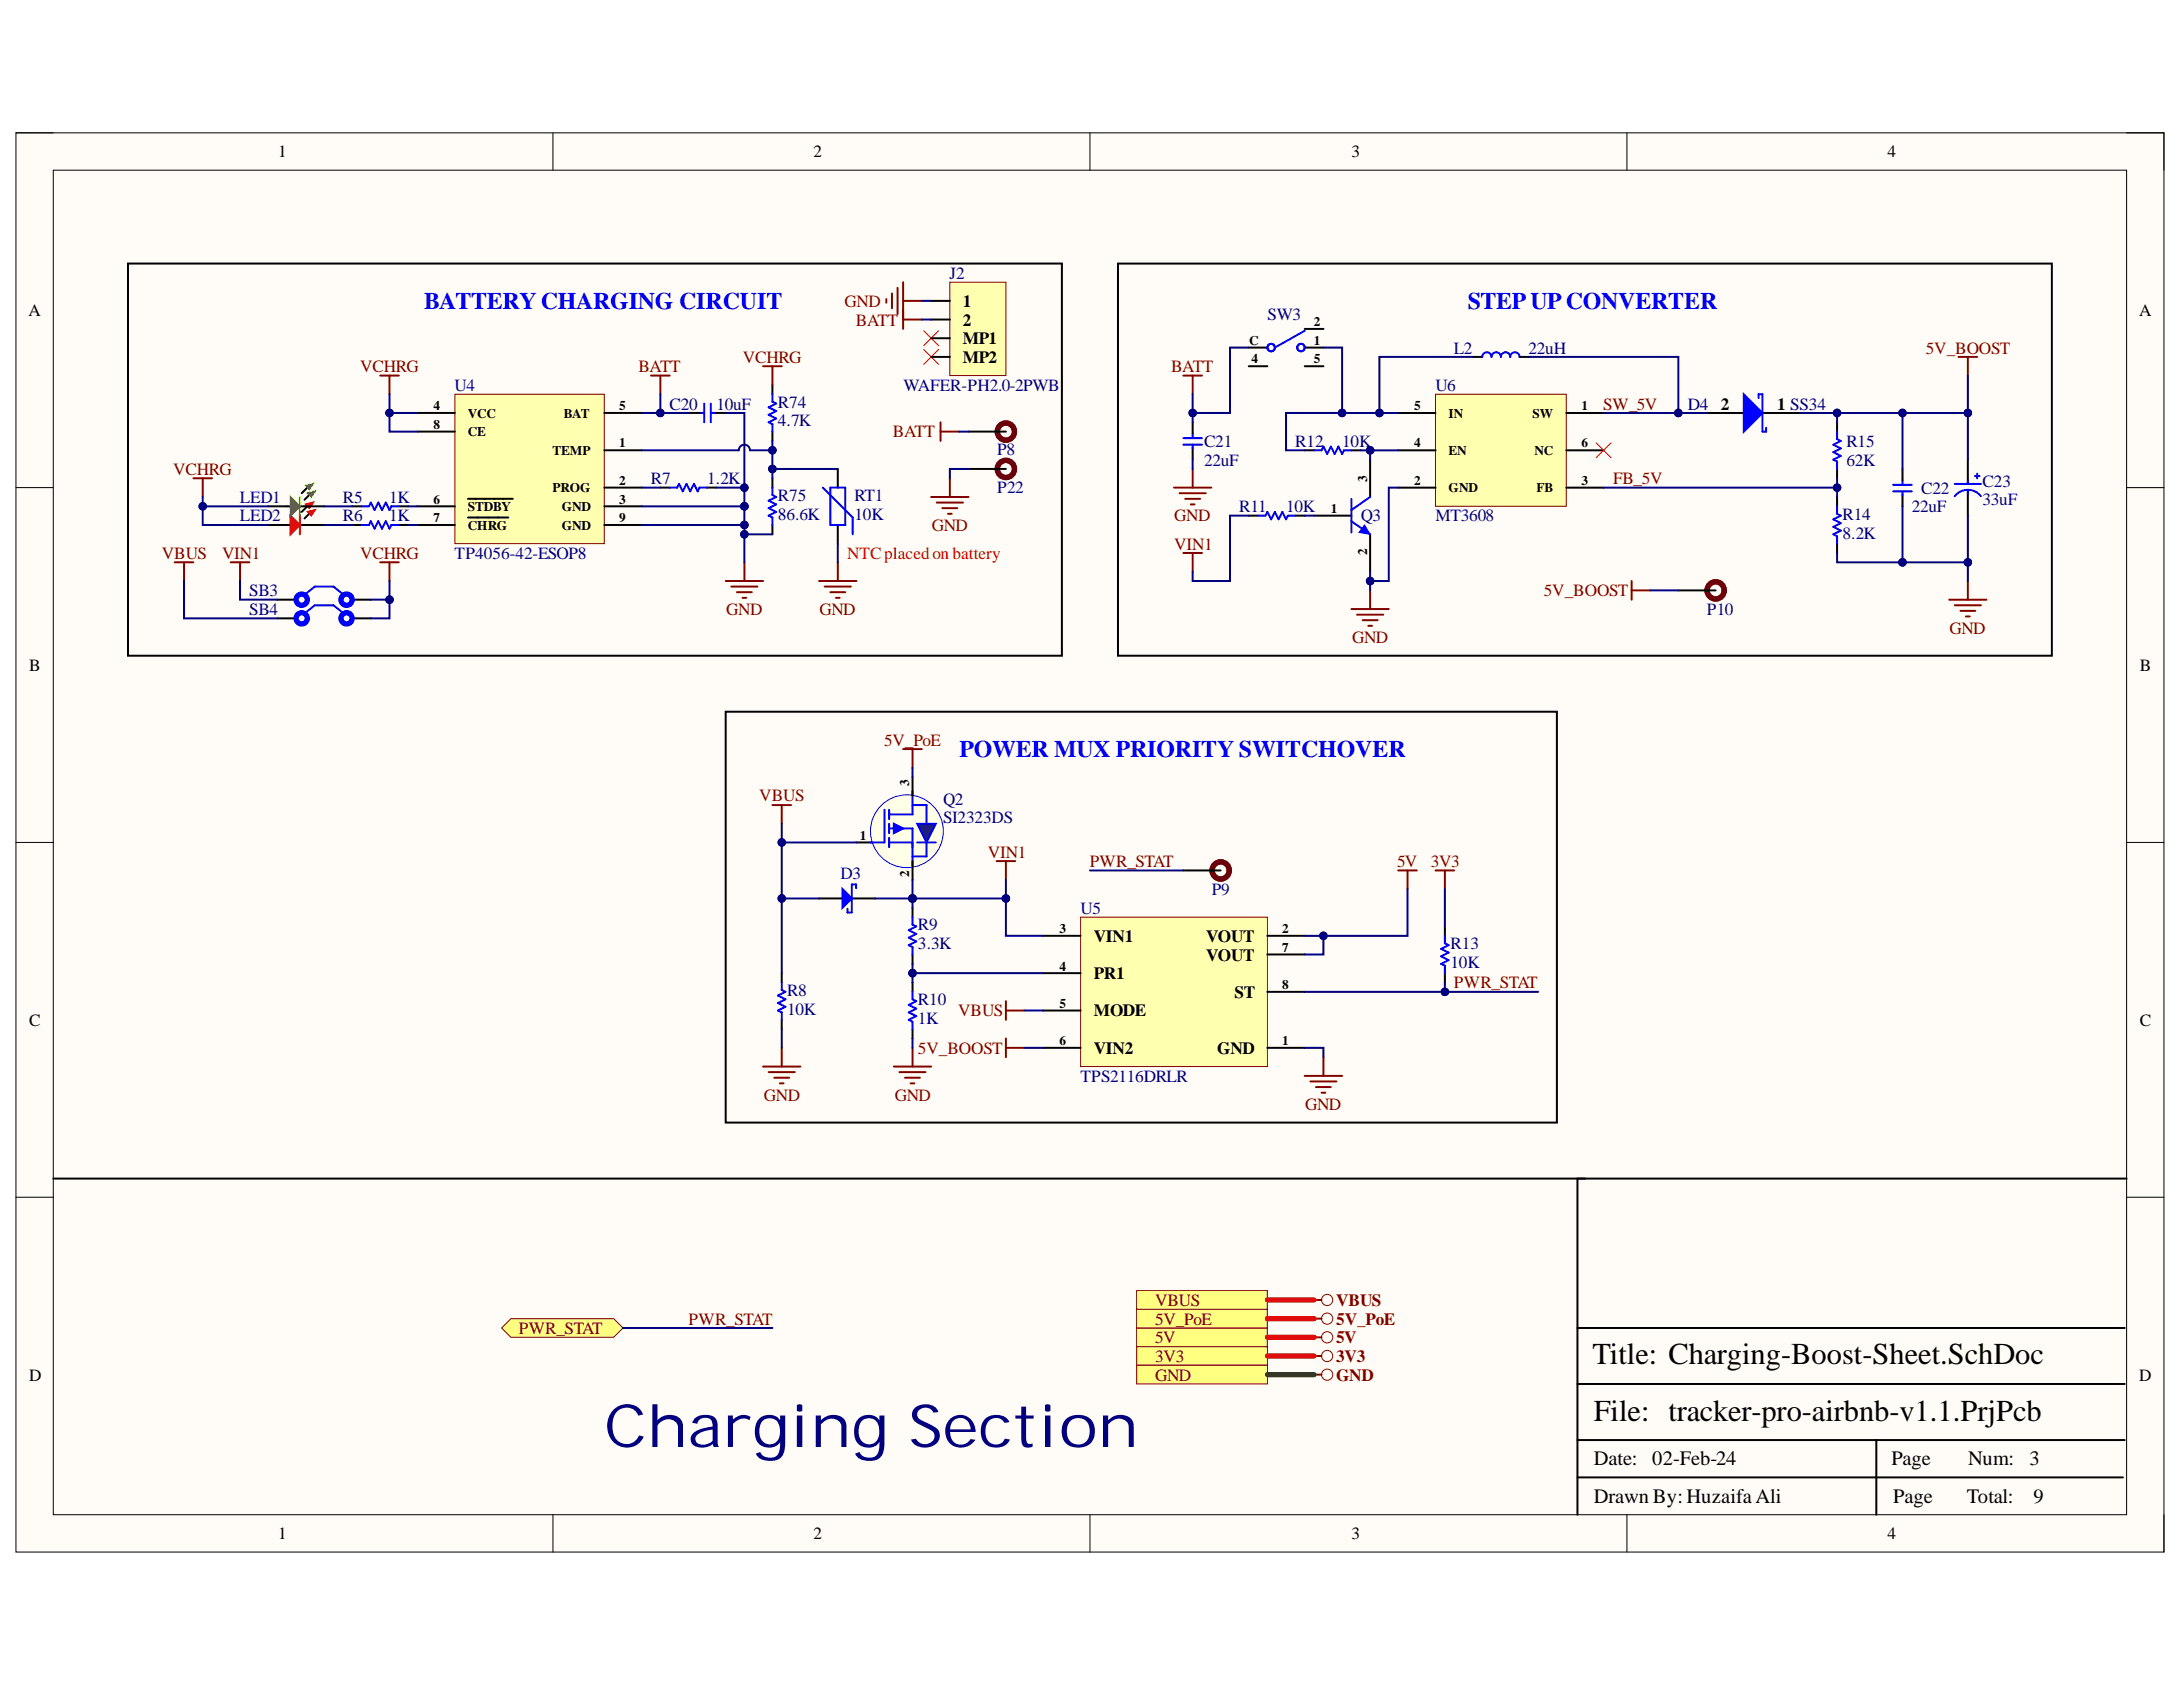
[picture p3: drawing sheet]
<svg xmlns="http://www.w3.org/2000/svg" width="279mm" height="216mm" viewBox="0 0 279 216" stroke-linecap="round" stroke-linejoin="round" font-family="sans-serif">
<defs><g id="words">
<text font-size="7.6" fill="#000080" x="77.3" y="185.2">Charging Section</text>
<g font-size="3.9">
<text x="203.8" y="174.6">Title: Charging-Boost-Sheet.SchDoc</text>
<text x="204" y="181.8">File: tracker-pro-airbnb-v1.1.PrjPcb</text>
</g>
<g font-size="3" fill="#00f">
<text x="54.3" y="39.6">BATTERYCHARGING CIRCUIT</text>
<text x="187.9" y="39.6">STEP UPCONVERTER</text>
<text x="122.8" y="96.9">POWER MUX PRIORITY SWITCHOVER</text>
</g>
<g font-size="2.6">
<text x="204" y="187.6">Date:</text>
<text x="211.5" y="187.6">02-Feb-24</text>
<text x="242.1" y="187.6">Page</text>
<text x="251.9" y="187.6">Num:</text>
<text x="259.7" y="187.6">3</text>
<text x="204" y="192.4">Drawn By: HuzaifaAli</text>
<text x="242.3" y="192.4">Page</text>
<text x="251.7" y="192.4">Total:</text>
<text x="260.3" y="192.4">9</text>
</g>
<g font-size="2.2">
<text x="35.6" y="20.1">1</text>
<text x="104.1" y="20.1">2</text>
<text x="173" y="20.1">3</text>
<text x="241.6" y="20.1">4</text>
<text x="3.6" y="40.4">A</text>
<text x="123.2" y="39.2">1</text>
<text x="123.2" y="41.7">2</text>
<text x="273.8" y="40.4">A</text>
<text x="123.2" y="44.1">MP1</text>
<text x="123.2" y="46.4">MP2</text>
<text x="220.2" y="52.4">2</text>
<text x="227.4" y="52.4">1 SS34</text>
<text x="3.7" y="85.8">B</text>
<text x="273.9" y="85.8">B</text>
<text x="140" y="120.5">VIN1</text>
<text x="140" y="125.3">PR1</text>
<text x="154.4" y="120.5">VOUT</text>
<text x="154.4" y="123">VOUT</text>
<text x="3.7" y="131.3">C</text>
<text x="140" y="130.1">MODE</text>
<text x="158" y="127.7">ST</text>
<text x="273.9" y="131.3">C</text>
<text x="140" y="134.9">VIN2</text>
<text x="155.8" y="134.9">GND</text>
<text x="3.7" y="176.7">D</text>
<text x="273.8" y="176.7">D</text>
<text x="35.6" y="197">1</text>
<text x="104.1" y="197">2</text>
<text x="173" y="197">3</text>
<text x="241.6" y="197">4</text>
</g>
<g font-size="2.2" fill="#000080">
<text x="121.5" y="35.7">J2</text>
<text x="162.2" y="40.9">SW3</text>
<text x="186.1" y="45.2">L2</text>
<text x="195.6" y="45.2">22uH</text>
<text x="58.2" y="50.1">U4</text>
<text x="85.7" y="52.4">C20</text>
<text x="91.7" y="52.4">10uF</text>
<text x="99.6" y="52.2">R74</text>
<text x="115.6" y="50.1">WAFER-PH2.0-2PWB</text>
<text x="183.7" y="50.1">U6</text>
<text x="216" y="52.4">D4</text>
<text x="99.6" y="54.5">4.7K</text>
<text x="127.6" y="58.3">P8</text>
<text x="154.1" y="57.2">C21</text>
<text x="154.1" y="59.6">22uF</text>
<text x="165.8" y="57.2">R12</text>
<text x="171.8" y="57.2">10K</text>
<text x="236.3" y="57.2">R15</text>
<text x="236.3" y="59.6">62K</text>
<text x="30.7" y="64.4">LED1</text>
<text x="43.9" y="64.4">R5</text>
<text x="49.8" y="64.4">1K</text>
<text x="83.3" y="62">R7</text>
<text x="90.5" y="62">1.2K</text>
<text x="99.6" y="64.1">R75</text>
<text x="109.4" y="64.1">RT1</text>
<text x="127.6" y="63.1">P22</text>
<text x="158.6" y="65.5">R11</text>
<text x="164.6" y="65.5">10K</text>
<text x="244.7" y="65.5">22uF</text>
<text x="245.9" y="63.2">C22</text>
<text x="253.7" y="62.3">C23</text>
<text x="253.7" y="64.7">33uF</text>
<text x="30.7" y="66.7">LED2</text>
<text x="43.9" y="66.7">R6</text>
<text x="49.8" y="66.7">1K</text>
<text x="58.2" y="71.5">TP4056-42-ESOP8</text>
<text x="99.6" y="66.6">86.6K</text>
<text x="109.4" y="66.6">10K</text>
<text x="174.2" y="66.7">Q3</text>
<text x="183.7" y="66.7">MT3608</text>
<text x="235.8" y="66.6">R14</text>
<text x="235.8" y="68.9">8.2K</text>
<text x="31.9" y="76.3">SB3</text>
<text x="31.9" y="78.7">SB4</text>
<text x="218.5" y="78.6">P10</text>
<text x="120.7" y="103">Q2</text>
<text x="120.7" y="105.4">SI2323DS</text>
<text x="107.6" y="112.6">D3</text>
<text x="117.5" y="119.1">R9</text>
<text x="138.3" y="116.9">U5</text>
<text x="155.1" y="114.5">P9</text>
<text x="117.5" y="121.5">3.3K</text>
<text x="185.7" y="121.5">R13</text>
<text x="185.7" y="123.9">10K</text>
<text x="100.7" y="127.4">R8</text>
<text x="100.7" y="129.9">10K</text>
<text x="117.5" y="128.6">R10</text>
<text x="117.5" y="131.1">1K</text>
<text x="138.3" y="138.4">TPS2116DRLR</text>
</g>
<g font-size="2.2" fill="#800000">
<text x="108.1" y="39.2">GND</text>
<text x="109.5" y="41.7">BATT</text>
<text x="46.1" y="47.6">VCHRG</text>
<text x="81.7" y="47.6">BATT</text>
<text x="95.1" y="46.4">VCHRG</text>
<text x="149.9" y="47.6">BATT</text>
<text x="246.5" y="45.2">5V_BOOST</text>
<text x="205.2" y="52.4">SW_5V</text>
<text x="114.3" y="56">BATT</text>
<text x="22.2" y="60.8">VCHRG</text>
<text x="206.5" y="62">FB_5V</text>
<text x="20.7" y="71.5">VBUS</text>
<text x="28.4" y="71.5">VIN1</text>
<text x="46.1" y="71.5">VCHRG</text>
<text x="119.3" y="68">GND</text>
<text x="150.3" y="66.7">GND</text>
<text x="150.3" y="70.4">VIN1</text>
<text x="197.6" y="76.3">5V_BOOST</text>
<text x="93" y="78.7">GND</text>
<text x="104.9" y="78.7">GND</text>
<text x="173.1" y="82.3">GND</text>
<text x="249.5" y="81.1">GND</text>
<text x="113.2" y="95.5">5V_PoE</text>
<text x="97.2" y="102.6">VBUS</text>
<text x="126.4" y="109.8">VIN1</text>
<text x="139.5" y="110.9">PWR_STAT</text>
<text x="178.8" y="110.9">5V</text>
<text x="183.1" y="110.9">3V3</text>
<text x="122.6" y="130.1">VBUS</text>
<text x="186.1" y="126.5">PWR_STAT</text>
<text x="117.5" y="134.9">5V_BOOST</text>
<text x="97.8" y="140.9">GND</text>
<text x="114.5" y="140.9">GND</text>
<text x="167" y="142.1">GND</text>
<text x="147.8" y="167.1">VBUS</text>
<text x="171" y="167.1">VBUS</text>
<text x="66.4" y="170.7">PWR_STAT</text>
<text x="88.1" y="169.5">PWR_STAT</text>
<text x="147.8" y="171.9">5V</text>
<text x="147.8" y="169.5">5V_PoE</text>
<text x="171" y="171.9">5V</text>
<text x="171" y="169.5">5V_PoE</text>
<text x="147.8" y="174.3">3V3</text>
<text x="147.8" y="176.7">GND</text>
<text x="171" y="174.3">3V3</text>
<text x="171" y="176.7">GND</text>
</g>
<text font-size="2.2" fill="#f00" x="108.4" y="71.5">NTCplacedon battery</text>
<g font-size="1.7">
<text x="168.1" y="41.8">2</text>
<text x="159.9" y="44.1">C</text>
<text x="160.2" y="46.5">4</text>
<text x="168.1" y="44.1">1</text>
<text x="168.1" y="46.5">5</text>
<text x="55.5" y="52.5">4</text>
<text x="59.9" y="53.4">VCC</text>
<text x="72.1" y="53.4">BAT</text>
<text x="79.3" y="52.5">5</text>
<text x="181" y="52.5">5</text>
<text x="185.4" y="53.4">IN</text>
<text x="196.1" y="53.4">SW</text>
<text x="202.4" y="52.5">1</text>
<text x="55.5" y="54.9">8</text>
<text x="59.9" y="55.8">CE</text>
<text x="70.7" y="58.3">TEMP</text>
<text x="79.3" y="57.3">1</text>
<text x="181" y="57.3">4</text>
<text x="185.4" y="58.3">EN</text>
<text x="196.4" y="58.3">NC</text>
<text x="202.4" y="57.3">6</text>
<text x="55.5" y="64.4">6</text>
<text x="59.9" y="65.5">STDBY</text>
<text x="70.7" y="63">PROG</text>
<text x="71.9" y="65.5">GND</text>
<text x="79.3" y="62.1">2</text>
<text x="79.3" y="64.4">3</text>
<text x="170.3" y="65.6">1</text>
<text x="175" y="61.6" transform="rotate(-90 175 61.6)">3</text>
<text x="181" y="62.1">2</text>
<text x="185.4" y="63">GND</text>
<text x="196.7" y="63">FB</text>
<text x="202.4" y="62.1">3</text>
<text x="55.5" y="66.8">7</text>
<text x="59.9" y="67.8">CHRG</text>
<text x="71.9" y="67.8">GND</text>
<text x="79.3" y="66.8">9</text>
<text x="175" y="71" transform="rotate(-90 175 71)">2</text>
<text x="116.4" y="100.6" transform="rotate(-90 116.4 100.6)">3</text>
<text x="110" y="107.5">1</text>
<text x="116.4" y="112.2" transform="rotate(-90 116.4 112.2)">2</text>
<text x="135.6" y="119.4">3</text>
<text x="164.1" y="119.4">2</text>
<text x="135.6" y="124.2">4</text>
<text x="164.1" y="121.9">7</text>
<text x="135.6" y="129">5</text>
<text x="164.1" y="126.6">8</text>
<text x="135.6" y="133.8">6</text>
<text x="164.1" y="133.8">1</text>
</g>
</g></defs>
<path d="M2 17h275v181.6h-275z" fill-rule="evenodd" fill="#fffcf8"/>
<path d="M2 17h275v181.6h-275z" fill="none" stroke="#000" stroke-width=".13"/>
<path d="M6.8 21.8h265.4v172.1h-265.4z" fill-rule="evenodd" fill="#fffcf8"/>
<g fill="none" stroke="#000" stroke-width=".13">
<path d="M2 17h4.8M70.8 17v4.8M139.5 17v4.8M208.2 17v4.8M272.2 17h4.8v4.8M6.8 21.8h265.4v172.1h-265.4zM2 62.4h4.8M272.2 62.4h4.8M2 107.8h4.8M272.2 107.8h4.8M2 153.2h4.8M272.2 153.2h4.8"/>
<path d="M70.8 193.9v4.7M139.5 193.9v4.7M208.2 193.9v4.7M277 193.9v4.7"/>
</g>
<path d="M272.2 150.8h-70.3v43.1M201.9 177.1h70M201.9 170h70M201.9 189.1h69.8M201.9 184.3h70M240.1 184.3v9.6" fill="none" stroke="#000" stroke-width=".25"/>
<path d="M58.2 50.5h19.1v19.1h-19.1z" fill-rule="evenodd" fill="#ffffb0"/>
<path d="M58.2 50.5h19.1v19.1h-19.1z" fill="none" stroke="#800000" stroke-width=".13"/>
<g fill="none" stroke="#000" stroke-width=".25">
<path d="M53.4 52.8h4.8M53.4 55.2h4.8M77.3 57.6h4.8M77.3 52.8h4.8M39.6 65.8l-.6 .6M53.4 64.8h4.8M53.4 67.2h4.8M59.9 63.8h5.7M59.9 66.2h5.2M77.3 62.4h4.8M77.3 64.8h4.8M77.3 67.2h4.8"/>
<path d="M84.5 62.4h1.2M90.5 62.4h1.2"/>
</g>
<g fill="none" stroke="#800000" stroke-width=".25">
<path d="M113.4 38.3v.4M114.2 37.5v2M114.9 36.8v3.4M115.6 36.1v6M115.6 38.5h2.4M48.7 48.1h2.3M49.9 48.1v2.4M83.3 48.1h2.4M84.5 48.1v2.4M115.6 40.9h2.4M92.9 74.4h4.8M93.6 75.1h3.3"/>
<path d="M94.3 75.8h1.9M95 76.5h.5M95.3 72v2.4"/>
</g>
<path d="M85.7 62.4h1l.2-.5 .5 1 .5-1 .4 1 .5-1 .5 1 .2-.5h1" fill="none" stroke="#00f" stroke-width=".25"/>
<path d="M39.3 65.5l1.1-.3-.5 .8z" fill-rule="evenodd" fill="#c00"/>
<path d="M39.3 65.5l1.1-.3-.5 .8z" fill="none" stroke="#c00" stroke-width=".13"/>
<path d="M39.3 64.8l-.7 .7" fill="none" stroke="#000" stroke-width=".25"/>
<path d="M39.1 64.5l1.1-.3-.6 .9z" fill-rule="evenodd" fill="#c00"/>
<path d="M39.1 64.5l1.1-.3-.6 .9z" fill="none" stroke="#c00" stroke-width=".13"/>
<path d="M34.3 67.2h2.9M38.4 67.2h3.1" fill="none" stroke="#000" stroke-width=".25"/>
<path d="M38.4 66v2.4" fill="none" stroke="#c00" stroke-width=".25"/>
<path d="M37.2 66l1.2 1.2-1.2 1.2z" fill="#c00"/>
<path d="M37.2 66l1.2 1.2-1.2 1.2z" fill="none" stroke="#c00" stroke-width=".25"/>
<path d="M39.6 63.4l-.6 .6" fill="none" stroke="#000" stroke-width=".25"/>
<path d="M39.3 63.1l1.1-.3-.5 .8z" fill-rule="evenodd" fill="#0f0"/>
<path d="M39.3 63.1l1.1-.3-.5 .8z" fill="none" stroke="#0f0" stroke-width=".13"/>
<path d="M39.3 62.4l-.7 .7" fill="none" stroke="#000" stroke-width=".25"/>
<path d="M39.1 62.1l1.1-.3-.6 .9z" fill-rule="evenodd" fill="#0f0"/>
<path d="M39.1 62.1l1.1-.3-.6 .9z" fill="none" stroke="#0f0" stroke-width=".13"/>
<path d="M34.3 64.8h2.9M38.4 64.8h3.1" fill="none" stroke="#000" stroke-width=".25"/>
<path d="M38.4 63.6v2.4" fill="none" stroke="#0f0" stroke-width=".25"/>
<path d="M37.2 63.6l1.2 1.2-1.2 1.2z" fill="#0f0"/>
<path d="M37.2 63.6l1.2 1.2-1.2 1.2z" fill="none" stroke="#0f0" stroke-width=".25"/>
<path d="M24.8 61.2h2.3M25.9 61.2v2.4" fill="none" stroke="#800000" stroke-width=".25"/>
<path d="M118.2 42.3l1.9 1.9M118.2 44.7l1.9 1.9M120.1 42.3l-1.9 1.9M120.1 44.7l-1.9 1.9" fill="none" stroke="#f00" stroke-width=".13"/>
<path d="M88.1 52.8h1.4M91.3 52.8h1.6" fill="none" stroke="#000" stroke-width=".25"/>
<path d="M89.5 52.8h.5M90.1 51.6v2.4M91 52.8h.4M91 51.6v2.4" fill="none" stroke="#00f" stroke-width=".25"/>
<path d="M183.7 50.5h16.8v14.3h-16.8z" fill-rule="evenodd" fill="#ffffb0"/>
<path d="M183.7 50.5h16.8v14.3h-16.8z" fill="none" stroke="#800000" stroke-width=".13"/>
<path d="M178.9 52.9h4.8M178.9 57.6h4.8M200.5 52.9h4.7M200.5 57.6h4.7M218.4 52.9h4.8M225.6 52.9h4.7M178.9 62.4h4.8M200.5 62.4h4.7" fill="none" stroke="#000" stroke-width=".25"/>
<path d="M151.5 48.1h2.3M152.6 48.1v2.4M150.3 62.4h4.7M151 63.1h3.3M151.7 63.8h1.9M152.4 64.6h.5M152.6 60v2.4" fill="none" stroke="#800000" stroke-width=".25"/>
<path d="M223.2 50.5l2.4 2.4-2.4 2.3z" fill="#00f"/>
<g fill="none" stroke="#00f" stroke-width=".25">
<path d="M151.5 56.9h2.3M151.5 56.1h2.3M152.6 55.5v.5M152.6 56.9v.5M189.7 45.7a.6 .6 0 0 1 .6-.6 .6 .6 0 0 1 .6 .6 .6 .6 0 0 1 .6-.6 .6 .6 0 0 1 .6 .6 .6 .6 0 0 1 .6-.6 .6 .6 0 0 1 .6 .6 .6 .6 0 0 1 .6-.6 .6 .6 0 0 1 .6 .6M223.2 50.5l2.4 2.4-2.4 2.3zM225.1 50.9v-.4h.5v4.7h.4v-.4M235.1 55.2v1l.5 .2-1 .5 1 .5-1 .5 1 .5-1 .4 .5 .3v.9M235.1 64.8v1l.5 .2-1 .5 1 .5-1 .4 1 .5-1 .5 .5 .2v1M242.3 62.9h2.4M242.3 62h2.4M243.5 61.5v.4"/>
<path d="M243.5 62.9v.5"/>
</g>
<path d="M204.3 56.7l1.9 1.9M206.2 56.7l-1.9 1.9" fill="none" stroke="#f00" stroke-width=".13"/>
<g fill="none" stroke="#000" stroke-width=".25">
<path d="M16.4 33.7h119.5v50.2h-119.5zM143.1 33.7h119.5v50.2h-119.5zM152.6 54v1.5M152.6 57.3v1.5M188.5 45.7h1.2M194.5 45.7h1.2M235.1 54v1.2M235.1 60v1.2M235.1 63.6v1.2M235.1 69.6v1.2M243.5 60v1.5M243.5 63.2v1.6"/>
<path d="M6.8 150.8h196.1"/>
</g>
<path d="M250.7 45.7h2.4M251.9 45.7v2.4M249.5 76.8h4.8M250.2 77.5h3.3M250.9 78.2h1.9M251.6 78.9h.5M251.9 74.4v2.4" fill="none" stroke="#800000" stroke-width=".25"/>
<path d="M138.3 117.4h23.9v19.1h-23.9z" fill-rule="evenodd" fill="#ffffb0"/>
<path d="M138.3 117.4h23.9v19.1h-23.9z" fill="none" stroke="#800000" stroke-width=".13"/>
<g fill="none" stroke="#000" stroke-width=".25">
<path d="M167 57.6h1.2M173 57.6h1.2M175.4 58.8v4.8M168.2 66h4.8M175.4 68.4v4.8M92.9 91.1h106.4v52.6h-106.4zM116.8 116.2v1.2M133.5 119.8h4.8M162.2 119.8h4.8M184.9 118.6v1.2M116.8 122.2v1.1M133.5 134.1h4.8"/>
<path d="M133.5 124.5h4.8M133.5 129.3h4.8M162.2 134.1h4.8M162.2 122.2h4.8M162.2 126.9h4.8M184.9 124.5v1.2"/>
</g>
<path d="M168.2 57.6h.9l.3-.4 .5 .9 .4-.9 .5 .9 .5-.9 .5 .9 .2-.5h1M173 66.7l2.4 1.7M173 63.8v4.3M175.4 63.6l-2.4 1.7M116.8 117.4v.9l.5 .3-1 .4 1 .5-1 .5 1 .5-1 .5 .5 .2v1M184.9 119.8v.9l.5 .3-.9 .4 .9 .5-.9 .5 .9 .5-.9 .5 .4 .2v.9" fill="none" stroke="#00f" stroke-width=".25"/>
<g fill="none" stroke="#800000" stroke-width=".25">
<path d="M98.9 103h2.3M100.1 103v2.4M178.9 111.4h2.4M180.1 111.4v2.4M183.7 111.4h2.4M184.9 111.4v2.4M114.4 136.5h4.8M115.1 137.2h3.4M115.8 137.9h1.9M116.5 138.6h.5M116.8 134.1v2.4M128.7 128.1v2.4"/>
<path d="M128.7 132.9v2.4M128.7 129.3h2.4M128.7 134.1h2.4"/>
</g>
<path d="M174.6 67.2l.8 1.2-1.5-.3z" fill="#00f"/>
<path d="M174.6 67.2l.8 1.2-1.5-.3z" fill="none" stroke="#00f" stroke-width=".13"/>
<path d="M173 77.9h4.7M173.7 78.7h3.3M174.4 79.4h1.9M175.4 75.6v2.3M175.1 80.1h.5M167 137.7h4.8M167.7 138.4h3.4M168.4 139.1h1.9M169.1 139.8h.5M169.4 135.3v2.4" fill="none" stroke="#800000" stroke-width=".25"/>
<path d="M159.8 66h1.2M165.8 66h1.2" fill="none" stroke="#000" stroke-width=".25"/>
<path d="M161 66h1l.2-.5 .5 1 .5-1 .4 1 .5-1 .5 1 .2-.5h1" fill="none" stroke="#00f" stroke-width=".25"/>
<path d="M145.5 172.3h16.7v2.4h-16.7z" fill-rule="evenodd" fill="#ffff80"/>
<g fill="none" stroke="#800000" stroke-width=".13">
<path d="M145.5 172.3h16.7v2.4h-16.7z"/>
<circle cx="169.9" cy="173.5" r=".72"/>
</g>
<path d="M168.2 173.5h.9" fill="none" stroke="#800000" stroke-width=".25"/>
<path d="M145.5 174.7h16.7v2.4h-16.7z" fill-rule="evenodd" fill="#ffff80"/>
<g fill="none" stroke="#800000" stroke-width=".13">
<path d="M145.5 174.7h16.7v2.4h-16.7z"/>
<circle cx="169.9" cy="175.9" r=".72"/>
</g>
<path d="M168.2 175.9h.9" fill="none" stroke="#800000" stroke-width=".25"/>
<path d="M145.5 170h16.7v2.3h-16.7z" fill-rule="evenodd" fill="#ffff80"/>
<g fill="none" stroke="#800000" stroke-width=".13">
<path d="M145.5 170h16.7v2.3h-16.7z"/>
<circle cx="169.9" cy="171.1" r=".72"/>
</g>
<path d="M168.2 171.1h.9" fill="none" stroke="#800000" stroke-width=".25"/>
<path d="M145.5 165.2h16.7v2.4h-16.7z" fill-rule="evenodd" fill="#ffff80"/>
<g fill="none" stroke="#800000" stroke-width=".13">
<path d="M145.5 165.2h16.7v2.4h-16.7z"/>
<circle cx="169.9" cy="166.4" r=".72"/>
</g>
<path d="M120.4 54v2.4M120.4 55.2h2.4M208.8 74.4v2.4M208.8 75.6h2.4M115.6 95.9h2.4M116.8 95.9v2.4M168.2 166.4h.9" fill="none" stroke="#800000" stroke-width=".25"/>
<path d="M104.8 115h3M109 115h3" fill="none" stroke="#000" stroke-width=".25"/>
<path d="M107.8 113.8l1.2 1.2-1.2 1.2z" fill="#00f"/>
<path d="M107.8 113.8l1.2 1.2-1.2 1.2zM108.5 116.3v.5h.5M109 113.2v3.6M109 113.2h.6v.5" fill="none" stroke="#00f" stroke-width=".25"/>
<path d="M109.6 107.8h2.4" fill="none" stroke="#000" stroke-width=".25"/>
<circle cx="116.1" cy="106.4" r="4.7" fill="#ffffe8"/>
<circle cx="116.1" cy="106.4" r="4.7" fill="none" stroke="#00f" stroke-width=".13"/>
<path d="M113.2 103.6v4.2h-1.8M113.8 107.8h3M113.8 103.6v1.2M113.8 105.4v1.2M113.8 107.2v1.2M113.8 106h3v4.8M116.8 101.2v3h-3" fill="none" stroke="#00f" stroke-width=".25"/>
<path d="M114.4 105.4l1.2 .6-1.2 .6z" fill="#00f"/>
<path d="M114.4 105.4l1.2 .6-1.2 .6zM116.8 103h1.8v6.6h-1.8M117.4 107.8h2.4" fill="none" stroke="#00f" stroke-width=".25"/>
<path d="M116.8 99.4v2.4M116.8 110.2v2.4" fill="none" stroke="#000" stroke-width=".25"/>
<path d="M117.4 105.4h2.4l-1.2 2.4z" fill="#073763"/>
<path d="M117.4 105.4h2.4l-1.2 2.4z" fill="none" stroke="#00f" stroke-width=".25"/>
<path d="M97.7 136.5h4.7M98.4 137.2h3.3M99.1 137.9h1.9M99.8 138.6h.5M100.1 134.1v2.4" fill="none" stroke="#800000" stroke-width=".25"/>
<path d="M145.5 167.6h16.7v2.4h-16.7z" fill-rule="evenodd" fill="#ffff80"/>
<g fill="none" stroke="#800000" stroke-width=".13">
<path d="M145.5 167.6h16.7v2.4h-16.7z"/>
<circle cx="169.9" cy="168.8" r=".72"/>
</g>
<path d="M168.2 168.8h.9" fill="none" stroke="#800000" stroke-width=".25"/>
<path d="M121.6 36.1h7.1v12h-7.1z" fill-rule="evenodd" fill="#ffffb0"/>
<path d="M121.6 36.1h7.1v12h-7.1z" fill="none" stroke="#800000" stroke-width=".13"/>
<path d="M119.2 38.5h2.4M119.2 40.9h2.4M119.2 43.3h2.4M119.2 45.7h2.4M159.8 44.5h2.4M159.8 46.9h2.4M167 44.5h2.4M167 42.1h2.4M167 46.9h2.4M251.9 58.8v3.1M251.9 62.9v3.1" fill="none" stroke="#000" stroke-width=".25"/>
<g fill="none" stroke="#00f" stroke-width=".25">
<path d="M167 42.3l-3.8 2.2M250.2 61.9h3.3M251.9 61.5v.4M251.9 62.7v.5M252.8 60.9h.6M253.1 60.6v.6M253.5 63.5a2.12 2.12 0 0 0-3.3 0"/>
<circle cx="162.7" cy="44.5" r=".48"/>
<circle cx="166.5" cy="44.5" r=".48"/>
</g>
<path d="M64.2 170l1.2-1.2h13.1l1.2 1.2-1.2 1.1h-13.1z" fill-rule="evenodd" fill="#ffff80"/>
<path d="M64.2 170l1.2-1.2h13.1l1.2 1.2-1.2 1.1h-13.1z" fill="none" stroke="#800000" stroke-width=".13"/>
<g fill="none" stroke="#5b0f00" stroke-width=".68">
<circle cx="128.7" cy="55.2" r="1.1"/>
<circle cx="219.6" cy="75.6" r="1.1"/>
<circle cx="156.2" cy="111.4" r="1.1"/>
</g>
<g fill="none" stroke="#000" stroke-width=".25">
<path d="M98.9 49.3v1.2M98.9 55.2v1.2M124 55.2h4.7M35.5 76.7h2.4M35.5 79.1h2.4M45.1 76.7h2.4M45.1 79.1h2.4M45.1 64.8h1.2M45.1 67.2h1.2M51 64.8h1.2M51 67.2h1.2M98.9 61.2v1.2"/>
<path d="M98.9 67.2v1.2M214.8 75.6h4.8M151.5 111.4h4.7M100.1 124.5v1.2M100.1 130.5v1.2M116.8 125.7v1.2M116.8 131.7v1.2"/>
</g>
<path d="M97.7 46.9h2.4M98.9 46.9v2.4M22.4 72h2.4M23.6 72v2.4M29.5 72h2.4M30.7 72v2.4M48.7 72h2.3M49.9 72v2.4M151.5 70.8h2.3M152.6 70.8v2.4M127.5 110.2h2.4M128.7 110.2v2.4" fill="none" stroke="#800000" stroke-width=".25"/>
<g fill="none" stroke="#00f" stroke-width=".68">
<circle cx="38.6" cy="76.7" r=".72"/>
<circle cx="38.6" cy="79.1" r=".72"/>
<circle cx="44.4" cy="76.7" r=".72"/>
<circle cx="44.4" cy="79.1" r=".72"/>
</g>
<path d="M98.9 50.5v.9l.4 .2-.9 .5 .9 .5-.9 .5 .9 .5-.9 .4 .5 .3v.9M39.1 76l1.2-.9h2.4l1.2 .9M39.1 78.4l1.2-.9h2.4l1.2 .9M46.3 64.8h.9l.3-.5 .4 1 .5-1 .5 1 .5-1 .5 1 .2-.5h.9M46.3 67.2h.9l.3-.5 .4 1 .5-1 .5 1 .5-1 .5 1 .2-.5h.9M98.9 62.4v1l.4 .2-.9 .5 .9 .5-.9 .4 .9 .5-.9 .5 .5 .2v1M100.1 125.7v1l.4 .2-.9 .5 .9 .5-.9 .5 .9 .4-.9 .5 .5 .3v.9M116.8 126.9v1l.5 .2-1 .5 1 .5-1 .5 1 .4-1 .5 .5 .3v.9" fill="none" stroke="#00f" stroke-width=".25"/>
<path d="M25.9 64.8h8.4M41.5 64.8h3.6M41.5 67.2h3.6M52.2 64.8h1.2M52.2 67.2h1.2" fill="none" stroke="#000080" stroke-width=".25"/>
<circle cx="25.9" cy="64.8" r=".48" fill="#000080"/>
<circle cx="25.9" cy="64.8" r=".48" fill="none" stroke="#000080" stroke-width=".13"/>
<path d="M118 38.5h1.2M118 40.9h1.2M82.1 64.8h13.2" fill="none" stroke="#000080" stroke-width=".25"/>
<circle cx="95.3" cy="64.8" r=".48" fill="#000080"/>
<circle cx="95.3" cy="64.8" r=".48" fill="none" stroke="#000080" stroke-width=".13"/>
<path d="M84.5 50.5v2.3h-2.4" fill="none" stroke="#000080" stroke-width=".25"/>
<circle cx="84.5" cy="52.8" r=".48" fill="#000080"/>
<circle cx="84.5" cy="52.8" r=".48" fill="none" stroke="#000080" stroke-width=".13"/>
<path d="M49.9 52.8h3.5" fill="none" stroke="#000080" stroke-width=".25"/>
<circle cx="49.9" cy="52.8" r=".48" fill="#000080"/>
<circle cx="49.9" cy="52.8" r=".48" fill="none" stroke="#000080" stroke-width=".13"/>
<path d="M95.3 64.8v2.4h-13.2" fill="none" stroke="#000080" stroke-width=".25"/>
<circle cx="95.3" cy="67.2" r=".48" fill="#000080"/>
<circle cx="95.3" cy="67.2" r=".48" fill="none" stroke="#000080" stroke-width=".13"/>
<circle cx="95.3" cy="64.8" r=".48" fill="#000080"/>
<circle cx="95.3" cy="64.8" r=".48" fill="none" stroke="#000080" stroke-width=".13"/>
<path d="M91.7 62.4h3.6" fill="none" stroke="#000080" stroke-width=".25"/>
<circle cx="95.3" cy="62.4" r=".48" fill="#000080"/>
<circle cx="95.3" cy="62.4" r=".48" fill="none" stroke="#000080" stroke-width=".13"/>
<path d="M84.5 52.8h3.6M82.1 62.4h2.4" fill="none" stroke="#000080" stroke-width=".25"/>
<circle cx="84.5" cy="52.8" r=".48" fill="#000080"/>
<circle cx="84.5" cy="52.8" r=".48" fill="none" stroke="#000080" stroke-width=".13"/>
<path d="M195.7 45.7h19.1v7.2" fill="none" stroke="#000080" stroke-width=".25"/>
<circle cx="214.8" cy="52.8" r=".48" fill="#000080"/>
<circle cx="214.8" cy="52.8" r=".48" fill="none" stroke="#000080" stroke-width=".13"/>
<path d="M152.6 58.8v1.2M235.1 61.2v1.2h-29.9" fill="none" stroke="#000080" stroke-width=".25"/>
<circle cx="235.1" cy="62.4" r=".48" fill="#000080"/>
<circle cx="235.1" cy="62.4" r=".48" fill="none" stroke="#000080" stroke-width=".13"/>
<path d="M235.1 62.4v1.2" fill="none" stroke="#000080" stroke-width=".25"/>
<circle cx="235.1" cy="62.4" r=".48" fill="#000080"/>
<circle cx="235.1" cy="62.4" r=".48" fill="none" stroke="#000080" stroke-width=".13"/>
<path d="M230.3 52.9h4.8v1.1" fill="none" stroke="#000080" stroke-width=".25"/>
<circle cx="235.1" cy="52.8" r=".48" fill="#000080"/>
<circle cx="235.1" cy="52.8" r=".48" fill="none" stroke="#000080" stroke-width=".13"/>
<path d="M243.5 52.9v7.1" fill="none" stroke="#000080" stroke-width=".25"/>
<circle cx="243.5" cy="52.8" r=".48" fill="#000080"/>
<circle cx="243.5" cy="52.8" r=".48" fill="none" stroke="#000080" stroke-width=".13"/>
<path d="M243.5 64.8v7.2" fill="none" stroke="#000080" stroke-width=".25"/>
<circle cx="243.5" cy="72" r=".48" fill="#000080"/>
<circle cx="243.5" cy="72" r=".48" fill="none" stroke="#000080" stroke-width=".13"/>
<path d="M251.9 72v2.4" fill="none" stroke="#000080" stroke-width=".25"/>
<circle cx="251.9" cy="72" r=".48" fill="#000080"/>
<circle cx="251.9" cy="72" r=".48" fill="none" stroke="#000080" stroke-width=".13"/>
<path d="M116.8 124.5v1.2" fill="none" stroke="#000080" stroke-width=".25"/>
<circle cx="116.8" cy="124.5" r=".48" fill="#000080"/>
<circle cx="116.8" cy="124.5" r=".48" fill="none" stroke="#000080" stroke-width=".13"/>
<path d="M116.8 123.3v1.2h16.7M116.8 132.9v1.2" fill="none" stroke="#000080" stroke-width=".25"/>
<circle cx="116.8" cy="124.5" r=".48" fill="#000080"/>
<circle cx="116.8" cy="124.5" r=".48" fill="none" stroke="#000080" stroke-width=".13"/>
<path d="M116.8 115h11.9v4.8h4.8" fill="none" stroke="#000080" stroke-width=".25"/>
<circle cx="128.7" cy="115" r=".48" fill="#000080"/>
<circle cx="128.7" cy="115" r=".48" fill="none" stroke="#000080" stroke-width=".13"/>
<circle cx="116.8" cy="115" r=".48" fill="#000080"/>
<circle cx="116.8" cy="115" r=".48" fill="none" stroke="#000080" stroke-width=".13"/>
<path d="M184.9 113.8v4.8M131.1 129.3h2.4M131.1 134.1h2.4M184.9 126.9h12" fill="none" stroke="#000080" stroke-width=".25"/>
<circle cx="184.9" cy="126.9" r=".48" fill="#000080"/>
<circle cx="184.9" cy="126.9" r=".48" fill="none" stroke="#000080" stroke-width=".13"/>
<path d="M175.4 57.6v1.2" fill="none" stroke="#000080" stroke-width=".25"/>
<circle cx="175.4" cy="57.6" r=".48" fill="#000080"/>
<circle cx="175.4" cy="57.6" r=".48" fill="none" stroke="#000080" stroke-width=".13"/>
<path d="M178.9 62.4h-1.2v12h-2.3" fill="none" stroke="#000080" stroke-width=".25"/>
<circle cx="175.4" cy="74.4" r=".48" fill="#000080"/>
<circle cx="175.4" cy="74.4" r=".48" fill="none" stroke="#000080" stroke-width=".13"/>
<path d="M174.2 57.6h4.7" fill="none" stroke="#000080" stroke-width=".25"/>
<circle cx="175.4" cy="57.6" r=".48" fill="#000080"/>
<circle cx="175.4" cy="57.6" r=".48" fill="none" stroke="#000080" stroke-width=".13"/>
<path d="M205.2 52.9h13.2" fill="none" stroke="#000080" stroke-width=".25"/>
<circle cx="214.8" cy="52.8" r=".48" fill="#000080"/>
<circle cx="214.8" cy="52.8" r=".48" fill="none" stroke="#000080" stroke-width=".13"/>
<path d="M235.1 52.9h16.8" fill="none" stroke="#000080" stroke-width=".25"/>
<circle cx="235.1" cy="52.8" r=".48" fill="#000080"/>
<circle cx="235.1" cy="52.8" r=".48" fill="none" stroke="#000080" stroke-width=".13"/>
<circle cx="243.5" cy="52.8" r=".48" fill="#000080"/>
<circle cx="243.5" cy="52.8" r=".48" fill="none" stroke="#000080" stroke-width=".13"/>
<circle cx="251.9" cy="52.8" r=".48" fill="#000080"/>
<circle cx="251.9" cy="52.8" r=".48" fill="none" stroke="#000080" stroke-width=".13"/>
<path d="M175.4 73.2v2.4" fill="none" stroke="#000080" stroke-width=".25"/>
<circle cx="175.4" cy="74.4" r=".48" fill="#000080"/>
<circle cx="175.4" cy="74.4" r=".48" fill="none" stroke="#000080" stroke-width=".13"/>
<path d="M251.9 48.1v10.7" fill="none" stroke="#000080" stroke-width=".25"/>
<circle cx="251.9" cy="52.8" r=".48" fill="#000080"/>
<circle cx="251.9" cy="52.8" r=".48" fill="none" stroke="#000080" stroke-width=".13"/>
<path d="M25.9 63.6v3.6h8.4M167 66h1.2M167 134.1h2.4v1.2" fill="none" stroke="#000080" stroke-width=".25"/>
<circle cx="25.9" cy="64.8" r=".48" fill="#000080"/>
<circle cx="25.9" cy="64.8" r=".48" fill="none" stroke="#000080" stroke-width=".13"/>
<path d="M49.9 50.5v4.7h3.5" fill="none" stroke="#000080" stroke-width=".25"/>
<circle cx="49.9" cy="52.8" r=".48" fill="#000080"/>
<circle cx="49.9" cy="52.8" r=".48" fill="none" stroke="#000080" stroke-width=".13"/>
<path d="M162.2 171.1h6M162.2 166.4h6M162.2 173.5h6" fill="none" stroke="#f00" stroke-width=".68"/>
<path d="M162.2 175.9h6" fill="none" stroke="#274e13" stroke-width=".68"/>
<path d="M122.8 55.2h1.2M211.2 75.6h3.6M139.5 111.4h12M184.9 125.7v1.2h-17.9" fill="none" stroke="#000080" stroke-width=".25"/>
<circle cx="184.9" cy="126.9" r=".48" fill="#000080"/>
<circle cx="184.9" cy="126.9" r=".48" fill="none" stroke="#000080" stroke-width=".13"/>
<path d="M169.4 119.8v2.4h-2.4" fill="none" stroke="#000080" stroke-width=".25"/>
<circle cx="169.4" cy="119.8" r=".48" fill="#000080"/>
<circle cx="169.4" cy="119.8" r=".48" fill="none" stroke="#000080" stroke-width=".13"/>
<path d="M180.1 113.8v6h-13.1" fill="none" stroke="#000080" stroke-width=".25"/>
<circle cx="169.4" cy="119.8" r=".48" fill="#000080"/>
<circle cx="169.4" cy="119.8" r=".48" fill="none" stroke="#000080" stroke-width=".13"/>
<path d="M100.1 107.8h9.5" fill="none" stroke="#000080" stroke-width=".25"/>
<circle cx="100.1" cy="107.8" r=".48" fill="#000080"/>
<circle cx="100.1" cy="107.8" r=".48" fill="none" stroke="#000080" stroke-width=".13"/>
<path d="M116.8 112.6v2.4" fill="none" stroke="#000080" stroke-width=".25"/>
<circle cx="116.8" cy="115" r=".48" fill="#000080"/>
<circle cx="116.8" cy="115" r=".48" fill="none" stroke="#000080" stroke-width=".13"/>
<path d="M116.8 98.3v1.1M112 115h4.8" fill="none" stroke="#000080" stroke-width=".25"/>
<circle cx="116.8" cy="115" r=".48" fill="#000080"/>
<circle cx="116.8" cy="115" r=".48" fill="none" stroke="#000080" stroke-width=".13"/>
<path d="M116.8 115v1.2" fill="none" stroke="#000080" stroke-width=".25"/>
<circle cx="116.8" cy="115" r=".48" fill="#000080"/>
<circle cx="116.8" cy="115" r=".48" fill="none" stroke="#000080" stroke-width=".13"/>
<path d="M100.1 115v9.5M100.1 131.7v2.4" fill="none" stroke="#000080" stroke-width=".25"/>
<circle cx="100.1" cy="115" r=".48" fill="#000080"/>
<circle cx="100.1" cy="115" r=".48" fill="none" stroke="#000080" stroke-width=".13"/>
<path d="M100.1 105.4v9.6h4.7" fill="none" stroke="#000080" stroke-width=".25"/>
<circle cx="100.1" cy="107.8" r=".48" fill="#000080"/>
<circle cx="100.1" cy="107.8" r=".48" fill="none" stroke="#000080" stroke-width=".13"/>
<circle cx="100.1" cy="115" r=".48" fill="#000080"/>
<circle cx="100.1" cy="115" r=".48" fill="none" stroke="#000080" stroke-width=".13"/>
<path d="M162.2 168.8h6" fill="none" stroke="#f00" stroke-width=".68"/>
<path d="M169.4 44.5h2.4v8.4h4.8v-7.2h11.9" fill="none" stroke="#000080" stroke-width=".25"/>
<circle cx="176.6" cy="52.8" r=".48" fill="#000080"/>
<circle cx="176.6" cy="52.8" r=".48" fill="none" stroke="#000080" stroke-width=".13"/>
<circle cx="171.8" cy="52.8" r=".48" fill="#000080"/>
<circle cx="171.8" cy="52.8" r=".48" fill="none" stroke="#000080" stroke-width=".13"/>
<path d="M171.8 52.8h-7.2v4.8h2.4" fill="none" stroke="#000080" stroke-width=".25"/>
<circle cx="171.8" cy="52.8" r=".48" fill="#000080"/>
<circle cx="171.8" cy="52.8" r=".48" fill="none" stroke="#000080" stroke-width=".13"/>
<path d="M152.6 50.5v3.5" fill="none" stroke="#000080" stroke-width=".25"/>
<circle cx="152.6" cy="52.8" r=".48" fill="#000080"/>
<circle cx="152.6" cy="52.8" r=".48" fill="none" stroke="#000080" stroke-width=".13"/>
<path d="M159.8 44.5h-2.4v8.3h-4.8" fill="none" stroke="#000080" stroke-width=".25"/>
<circle cx="152.6" cy="52.8" r=".48" fill="#000080"/>
<circle cx="152.6" cy="52.8" r=".48" fill="none" stroke="#000080" stroke-width=".13"/>
<path d="M251.9 66v6h-16.8v-1.2" fill="none" stroke="#000080" stroke-width=".25"/>
<circle cx="243.5" cy="72" r=".48" fill="#000080"/>
<circle cx="243.5" cy="72" r=".48" fill="none" stroke="#000080" stroke-width=".13"/>
<circle cx="251.9" cy="72" r=".48" fill="#000080"/>
<circle cx="251.9" cy="72" r=".48" fill="none" stroke="#000080" stroke-width=".13"/>
<path d="M128.7 112.6v2.4M79.7 170h19.2" fill="none" stroke="#000080" stroke-width=".25"/>
<circle cx="128.7" cy="115" r=".48" fill="#000080"/>
<circle cx="128.7" cy="115" r=".48" fill="none" stroke="#000080" stroke-width=".13"/>
<path d="M49.9 74.4v2.3h-2.4M159.8 66h-2.4v8.4h-4.8v-1.2" fill="none" stroke="#000080" stroke-width=".25"/>
<circle cx="49.9" cy="76.7" r=".48" fill="#000080"/>
<circle cx="49.9" cy="76.7" r=".48" fill="none" stroke="#000080" stroke-width=".13"/>
<path d="M49.9 76.7v2.4h-2.4" fill="none" stroke="#000080" stroke-width=".25"/>
<circle cx="49.9" cy="76.7" r=".48" fill="#000080"/>
<circle cx="49.9" cy="76.7" r=".48" fill="none" stroke="#000080" stroke-width=".13"/>
<path d="M176.6 52.9h2.3M23.6 74.4v4.7h11.9M30.7 74.4v2.3h4.8" fill="none" stroke="#000080" stroke-width=".25"/>
<circle cx="176.6" cy="52.8" r=".48" fill="#000080"/>
<circle cx="176.6" cy="52.8" r=".48" fill="none" stroke="#000080" stroke-width=".13"/>
<path d="M95.3 68.4h3.6" fill="none" stroke="#000080" stroke-width=".25"/>
<circle cx="95.3" cy="68.4" r=".48" fill="#000080"/>
<circle cx="95.3" cy="68.4" r=".48" fill="none" stroke="#000080" stroke-width=".13"/>
<path d="M92.9 52.8h2.4v12" fill="none" stroke="#000080" stroke-width=".25"/>
<circle cx="95.3" cy="62.4" r=".48" fill="#000080"/>
<circle cx="95.3" cy="62.4" r=".48" fill="none" stroke="#000080" stroke-width=".13"/>
<circle cx="95.3" cy="64.8" r=".48" fill="#000080"/>
<circle cx="95.3" cy="64.8" r=".48" fill="none" stroke="#000080" stroke-width=".13"/>
<path d="M82.1 57.6h12.5a.72 .72 0 0 1 .7-.7 .72 .72 0 0 1 .7 .7h2.9" fill="none" stroke="#000080" stroke-width=".25"/>
<circle cx="98.9" cy="57.6" r=".48" fill="#000080"/>
<circle cx="98.9" cy="57.6" r=".48" fill="none" stroke="#000080" stroke-width=".13"/>
<path d="M107.2 60v2.4M107.2 67.2v2.4" fill="none" stroke="#000" stroke-width=".25"/>
<path d="M105.3 62.4l3.8 3.8v2.2M106.3 62.4h1.9v4.8h-1.9z" fill="none" stroke="#00f" stroke-width=".25"/>
<path d="M95.3 67.2v4.8" fill="none" stroke="#000080" stroke-width=".25"/>
<circle cx="95.3" cy="67.2" r=".48" fill="#000080"/>
<circle cx="95.3" cy="67.2" r=".48" fill="none" stroke="#000080" stroke-width=".13"/>
<circle cx="95.3" cy="68.4" r=".48" fill="#000080"/>
<circle cx="95.3" cy="68.4" r=".48" fill="none" stroke="#000080" stroke-width=".13"/>
<path d="M98.9 56.4v4.8" fill="none" stroke="#000080" stroke-width=".25"/>
<circle cx="98.9" cy="57.6" r=".48" fill="#000080"/>
<circle cx="98.9" cy="57.6" r=".48" fill="none" stroke="#000080" stroke-width=".13"/>
<circle cx="98.9" cy="60" r=".48" fill="#000080"/>
<circle cx="98.9" cy="60" r=".48" fill="none" stroke="#000080" stroke-width=".13"/>
<path d="M98.9 60h8.3" fill="none" stroke="#000080" stroke-width=".25"/>
<circle cx="98.9" cy="60" r=".48" fill="#000080"/>
<circle cx="98.9" cy="60" r=".48" fill="none" stroke="#000080" stroke-width=".13"/>
<path d="M104.8 74.4h4.8M105.6 75.1h3.3M106.3 75.8h1.9M107 76.5h.5M107.2 72v2.4M119.2 63.6h4.8M119.9 64.3h3.3M120.6 65h1.9M121.3 65.8h.5M121.6 61.2v2.4" fill="none" stroke="#800000" stroke-width=".25"/>
<path d="M107.2 69.6v2.4M124 60h-2.4v1.2" fill="none" stroke="#000080" stroke-width=".25"/>
<circle cx="128.7" cy="60" r="1.1" fill="none" stroke="#5b0f00" stroke-width=".68"/>
<path d="M124 60h4.7" fill="none" stroke="#000" stroke-width=".25"/>
<use href="#words"/>
</svg>
